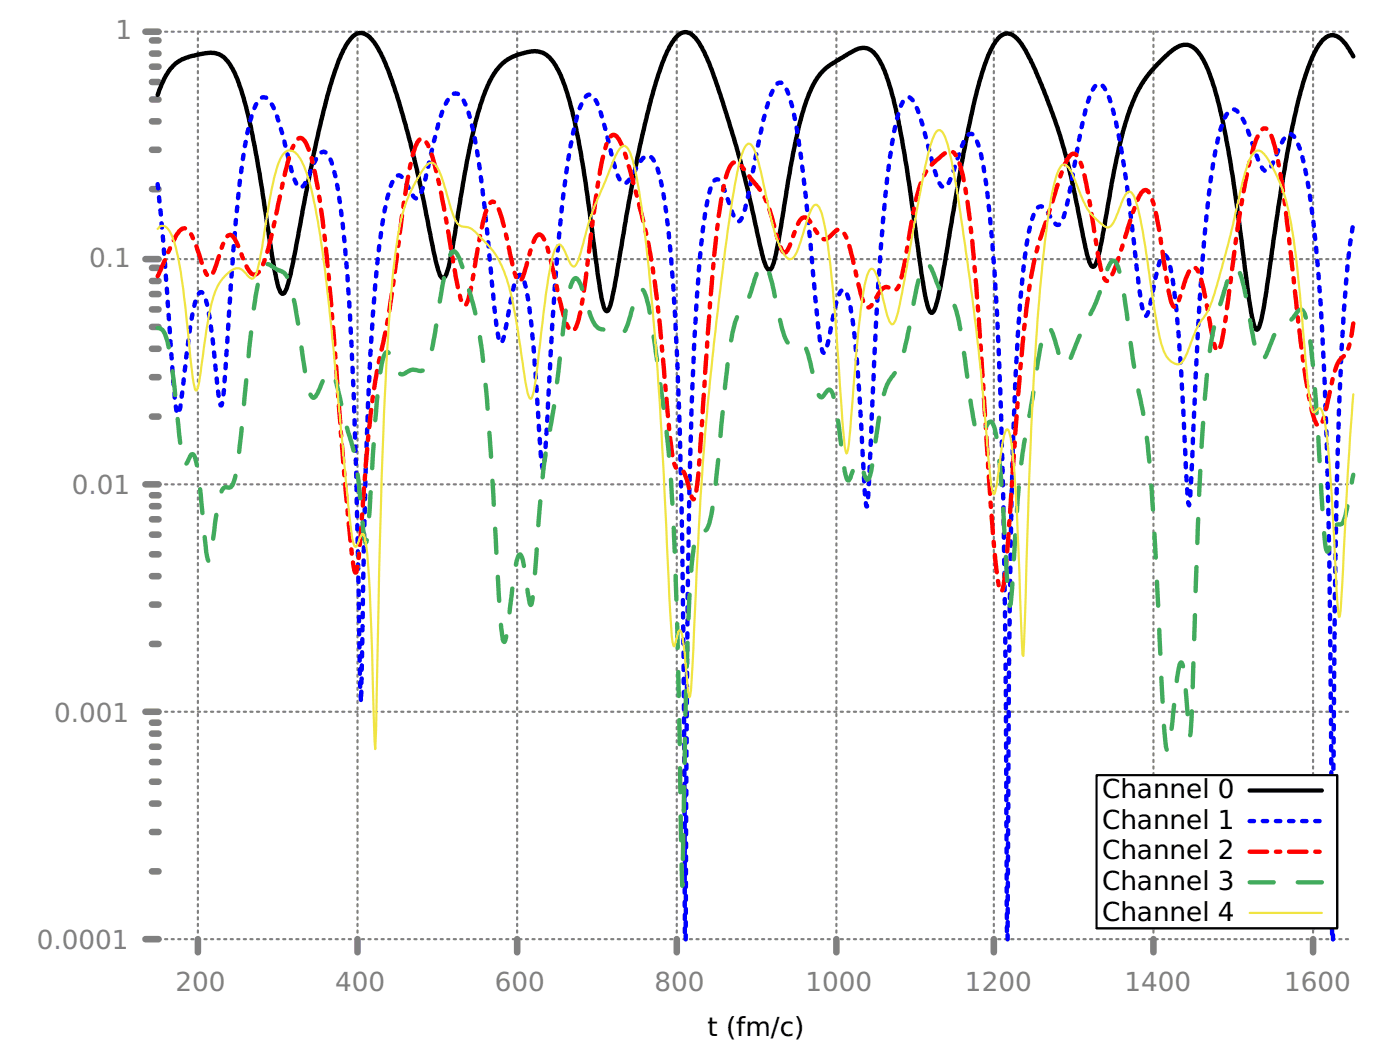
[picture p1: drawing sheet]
<svg xmlns="http://www.w3.org/2000/svg" width="226mm" height="169mm" viewBox="0 0 226 169" stroke-linecap="round" stroke-linejoin="round" font-family="sans-serif">
<defs><g id="words">
<g font-size="4.2" fill="#808080">
<text x="18.6" y="6.3">1</text>
<text x="14.4" y="43">0.1</text>
<text x="11.6" y="79.7">0.01</text>
<text x="8.7" y="116.4">0.001</text>
<text x="5.9" y="153">0.0001</text>
<text x="28.3" y="159.7">200</text>
<text x="54.1" y="159.7">400</text>
<text x="79.8" y="159.7">600</text>
<text x="105.5" y="159.7">800</text>
<text x="129.9" y="159.7">1000</text>
<text x="155.6" y="159.7">1200</text>
<text x="181.4" y="159.7">1400</text>
<text x="207.1" y="159.7">1600</text>
</g>
<g font-size="4.2">
<text x="177.7" y="128.7">Channel 0</text>
<text x="177.7" y="133.7">Channel 1</text>
<text x="177.7" y="138.6">Channel 2</text>
<text x="177.7" y="143.5">Channel 3</text>
<text x="177.7" y="148.5">Channel 4</text>
<text x="114.1" y="167.2">t (fm/c)</text>
</g>
</g></defs>
<g fill="none" stroke="#808080" stroke-width=".35" stroke-dasharray=".4 .7">
<path d="M25.6 5.1h192.5M25.6 41.8h192.5M25.6 78.1h192.5M25.6 114.8h192.5M186 125v-119.9M211.8 125v-119.9M25.6 151.5h192.5M31.9 151.5v-146.4M57.7 151.5v-146.4M83.4 151.5v-146.4M109.1 151.5v-146.4M134.9 151.5v-146.4"/>
<path d="M160.3 151.5v-146.4M186 151.5v-1.8M211.8 151.5v-1.8"/>
</g>
<g fill="none" stroke="#808080" stroke-width="1.1">
<path d="M23.5 5.1h2.1M24.5 19.6h1.1M24.5 16h1.1M24.5 13.2h1.1M24.5 10.8h1.1M24.5 8.6h1.1M24.5 6.5h1.1M24.5 30.5h1.1M24.5 24.2h1.1M23.5 41.8h2.1M24.5 56.2h1.1M24.5 52.7h1.1"/>
<path d="M24.5 49.9h1.1M24.5 47.4h1.1M24.5 45.3h1.1M24.5 43.2h1.1M23.5 78.1h2.1M24.5 79.9h1.1M24.5 67.2h1.1M24.5 60.8h1.1M24.5 97.5h1.1M24.5 92.9h1.1M24.5 89.4h1.1M24.5 86.2h1.1"/>
<path d="M24.5 83.8h1.1M24.5 81.6h1.1M23.5 114.8h2.1M24.5 118.3h1.1M24.5 116.5h1.1M24.5 103.9h1.1M24.5 134.2h1.1M24.5 129.6h1.1M24.5 126.1h1.1M24.5 122.9h1.1M24.5 120.4h1.1M23.5 151.5h2.1"/>
<path d="M24.5 140.5h1.1M31.9 151.5v2.1M57.7 151.5v2.1M83.4 151.5v2.1M109.1 151.5v2.1M134.9 151.5v2.1M160.3 151.5v2.1M186 151.5v2.1M211.8 151.5v2.1"/>
</g>
<path d="M176.8 125h38.8v24.7h-38.8z" fill="none" stroke="#000" stroke-width=".35"/>
<path d="M218.2 9.1a8.8 8.8 0 0 0-2.4-3.1 1.89 1.89 0 0 0-2.6 .6 18.5 18.5 0 0 0-2.9 6.4l-.9 3.3-1.4 6.5-1.5 8.1-1.4 9.6a100.1 100.1 0 0 1-2 12.2l-.3 .4h-.2a19.9 19.9 0 0 1-1.3-6l-1.8-13.9-1.6-9.8a54.7 54.7 0 0 0-3.6-13.2 5.8 5.8 0 0 0-2.4-2.9 3.3 3.3 0 0 0-3.2 1.1l-2.1 2-1.5 1.8a21 21 0 0 0-3.5 7.3 141.8 141.8 0 0 0-3.6 17.5l-.5 2.7a6.9 6.9 0 0 1-1.1 3.3 1.1 1.1 0 0 1-.8-1.1l-.9-3.8-1.9-9.5-1.2-4.6-1-3.3-1.8-5-2.5-5.8a10.9 10.9 0 0 0-3-4.2 1.79 1.79 0 0 0-2.4 .5 18.7 18.7 0 0 0-2.8 6.5l-.9 3.5-1.4 6.6-2.9 16.1a85.7 85.7 0 0 1-2.1 10.9l-.3 .5-.2 .2a2.17 2.17 0 0 1-.8-1.6l-.9-5-2.7-19a65.8 65.8 0 0 0-3.5-14 5.4 5.4 0 0 0-2.4-3.1 3.6 3.6 0 0 0-3.1 .8l-2.9 1.8a9.1 9.1 0 0 0-3.7 5.1 84.5 84.5 0 0 0-3.6 16.1 110.2 110.2 0 0 1-2 11.1l-.4 .7-.3 .2-.1-.1a10.1 10.1 0 0 1-1.3-3.8l-2-9.2-1.2-4.5-2.8-9.5-2-5.6a13.7 13.7 0 0 0-2.9-5.2 1.8 1.8 0 0 0-2.8 .5 22.8 22.8 0 0 0-3.2 7.6l-1.4 4.8-1.5 6.8-1.4 7.3-2.2 12.9a16.7 16.7 0 0 1-1.1 4.5l-.3 .1-.3-.3a39 39 0 0 1-1.4-7.7l-1-8a117.9 117.9 0 0 0-3.7-19.5 12.5 12.5 0 0 0-3.1-5.7 3.9 3.9 0 0 0-4-.4l-1.5 .5a7.7 7.7 0 0 0-4 4.4 56.9 56.9 0 0 0-3.6 13.3l-1 6a128.4 128.4 0 0 1-2.1 11.1l-.5 1h-.3a9.2 9.2 0 0 1-1.3-3.9l-1.6-8.4-1.8-8-2.2-8-1.6-4.6a16.2 16.2 0 0 0-3.3-6.1 1.88 1.88 0 0 0-3.1 .5 24.9 24.9 0 0 0-3.2 7.7l-2.2 8.9-2.7 13.7a78.3 78.3 0 0 1-2.2 10.1l-.4 .5-.1 .1-.3-.1a17.7 17.7 0 0 1-1.4-5.7l-1.6-11-1.2-6.8a56.6 56.6 0 0 0-3.3-12.2 4.8 4.8 0 0 0-2.9-3 9.1 9.1 0 0 0-3.9 .4l-.8 .3a5.8 5.8 0 0 0-3.9 3.7l-.9 2.3" fill="none" stroke="#000" stroke-width=".71"/>
<path d="M25.4 29.7a1104 1104 0 0 1 2.7 33.9l.3 2.2 .2 1h.2l.1-.4 .3-1.3a176 176 0 0 1 2.1-15.8l.5-1.6 .4-.6 .4 .1a6.3 6.3 0 0 1 1 3.2l.7 4.5 .9 8.4 .2 1.7 .2 .4h.1a102.4 102.4 0 0 0 1-11.7 312 312 0 0 1 2.7-29.8 23.8 23.8 0 0 1 2.1-7.4 1.04 1.04 0 0 1 1.5-.7l.3 .3a12.8 12.8 0 0 1 2 4.8l1.8 7a4.4 4.4 0 0 0 1.2 2.3 1.07 1.07 0 0 0 1-.9l.3-.5a13.9 13.9 0 0 1 2.1-4.1 .74 .74 0 0 1 1.2 .3 16.8 16.8 0 0 1 1.7 6.2 268.8 268.8 0 0 1 2.3 29.6 1630.6 1630.6 0 0 1 1.2 49.8l.1 2.7 .1-4.6a1143.4 1143.4 0 0 1 1.6-53.9 164.7 164.7 0 0 1 2.4-22.3l.3-1a5.9 5.9 0 0 1 1.4-3.1 .85 .85 0 0 1 1.1 .6l1.1 1.9a1.45 1.45 0 0 0 1 1.1 2.65 2.65 0 0 0 1-1.8l1.1-4.2a52.7 52.7 0 0 1 2.5-9.2l.6-.9a1.13 1.13 0 0 1 1.6-.6 7.7 7.7 0 0 1 1.8 3.7 128.6 128.6 0 0 1 2.8 19.3l1.4 14.1 .4 2.3 .3 .6h.1l.6-1.3 1.1-6.2a8.7 8.7 0 0 1 1.1-3.4l.3-.1 .3 .2a17.1 17.1 0 0 1 1.2 5.8l.7 6.5 1.1 17 .3 1.8h.1l.2-.8 .2-3.2a729.8 729.8 0 0 1 2.3-35.5 100.7 100.7 0 0 1 3.1-18.5l.3-.6a2.33 2.33 0 0 1 1.3-1.7 1.22 1.22 0 0 1 1.1 1 54.5 54.5 0 0 1 2.6 8.9l.5 1.9a4.2 4.2 0 0 0 1.3 2.5 1.34 1.34 0 0 0 1.3-1.1 14 14 0 0 1 2.2-3.2 .89 .89 0 0 1 1.4 .5l.5 1a53.9 53.9 0 0 1 2 12l.8 9.8a941.7 941.7 0 0 1 1.4 48l.3 54.9M110.6 151.5l.2-42.9a1131.9 1131.9 0 0 1 1.4-57.6l.8-10.3 .3-3.6 .7-4.3a8.2 8.2 0 0 1 1.3-3.7 .65 .65 0 0 1 1 .4l.5 1.1 1.1 3a4.3 4.3 0 0 0 1.1 2.1h.3a8.9 8.9 0 0 0 1.3-3.7l1.5-7.8a48.9 48.9 0 0 1 2.6-9.7 1.4 1.4 0 0 1 1.3-1.2 3.1 3.1 0 0 1 1.2 2.1 75.6 75.6 0 0 1 2.5 13.9l.6 6.1 1.2 12.5a65.3 65.3 0 0 0 1.1 8.8l.3 .2a4.6 4.6 0 0 0 .8-2.3l1-5.1a5.4 5.4 0 0 1 1.1-2.8h.3a4.9 4.9 0 0 1 1 2.7l.8 5.6 .4 4.4 1.1 19.6 .3 2.7h.1l.2-1.1 .2-4.5a803.8 803.8 0 0 1 2.3-41.9 97.1 97.1 0 0 1 2.5-16.2 3.1 3.1 0 0 1 1.4-2.3 1.34 1.34 0 0 1 1.1 1.1 67.3 67.3 0 0 1 3 9.9l.5 1.7a2.96 2.96 0 0 0 1.2 1.8 1.43 1.43 0 0 0 1-1.1l.5-1.4a28.7 28.7 0 0 1 2.2-5.7 .67 .67 0 0 1 .6-.4 .67 .67 0 0 1 .7 .4 18.6 18.6 0 0 1 1.7 6.5 285.1 285.1 0 0 1 2.3 30.7 1546.8 1546.8 0 0 1 1 53l.2 39.3M162.5 151.5l.2-42.3a1266 1266 0 0 1 1.2-50.2l.6-10.1 .4-4.2 .6-5.1 .7-3.3a4.5 4.5 0 0 1 1.4-3 1.19 1.19 0 0 1 1.3 .9l.8 1.2a1.12 1.12 0 0 0 1.1 .8 5.6 5.6 0 0 0 1.2-2.8l1.3-6.6a76.5 76.5 0 0 1 2.5-11.5l.3-.6a1.73 1.73 0 0 1 1.1-1.2 2.01 2.01 0 0 1 1.3 1.5 52.2 52.2 0 0 1 2.7 11.5l1 7.5a257.9 257.9 0 0 0 2.1 16 .89 .89 0 0 0 .5 1 9.4 9.4 0 0 0 1-3.7l.8-3.7a4.7 4.7 0 0 1 1-2.4 .78 .78 0 0 1 .8 .8 53.4 53.4 0 0 1 1.6 10.8l.5 7.2 .9 17.8 .2 3.4 .2 .3a399.6 399.6 0 0 0 1-20.1 347.6 347.6 0 0 1 2.7-34 29.6 29.6 0 0 1 2.3-8.9 1.15 1.15 0 0 1 1.4-.8 5.2 5.2 0 0 1 1.8 2.8l.5 1.4a31.3 31.3 0 0 0 2.1 5.3 .68 .68 0 0 0 .7 .4 .68 .68 0 0 0 .6-.6l.5-1a17.4 17.4 0 0 1 2.1-4.1 .74 .74 0 0 1 1.2 .2l.3 .4a34.4 34.4 0 0 1 2.3 9.5 286.1 286.1 0 0 1 2.3 29.7 1703.3 1703.3 0 0 1 1.1 54.7l.1 35.1M215 151.5l.2-44.9a1051.3 1051.3 0 0 1 1.4-54.1l.7-9.9 .9-6.5" fill="none" stroke="#00f" stroke-width=".71" stroke-dasharray=".7 1.4"/>
<path d="M25.4 44.5l1.6-3.5a16 16 0 0 1 2-3.8 .9 .9 0 0 1 1.6 .2 27.3 27.3 0 0 1 2.3 5.9l.5 1 .2 .3h.3a6.4 6.4 0 0 0 1.3-2.9l.5-1.6a3.3 3.3 0 0 1 1.3-2.2 1.11 1.11 0 0 1 1 1l.3 .5a23.2 23.2 0 0 0 2 4.5 .8 .8 0 0 0 1.5-.1 17.6 17.6 0 0 0 2-5.9l1.3-6a50.2 50.2 0 0 1 2.3-8.6 1.49 1.49 0 0 1 1.2-1 3.3 3.3 0 0 1 1.3 2 80.7 80.7 0 0 1 2.5 14.6l1.1 10.7 1.9 25.1 .9 10.1a39.3 39.3 0 0 0 1 7.6l.1-.1 .2-.4a216.9 216.9 0 0 0 1.3-15 134 134 0 0 1 2.4-19.4 150.7 150.7 0 0 0 3-18.1 97.3 97.3 0 0 1 2.5-15.2 2.27 2.27 0 0 1 1.2-1.8 1.3 1.3 0 0 1 1 1 53.9 53.9 0 0 1 2.7 10.7l2.1 11.8a7.6 7.6 0 0 0 1 3.3h.2a7.5 7.5 0 0 0 1.1-3.4 100.3 100.3 0 0 1 2.3-11.7 2 2 0 0 1 1-1.6 1.41 1.41 0 0 1 1 1.2 88.4 88.4 0 0 1 2.5 9.9l.5 1.4 .2 .3h.3a11.2 11.2 0 0 0 1.3-3.6l.5-1.8a3.4 3.4 0 0 1 1.2-2.1h.2a4.5 4.5 0 0 1 1.3 2.6l1 4.3a52.5 52.5 0 0 0 2.2 8.1l.5 .6h.3l.3-.3a20 20 0 0 0 1.5-6.4l.8-6a161.8 161.8 0 0 1 2.4-16.1 4.7 4.7 0 0 1 1.4-2.8 1.22 1.22 0 0 1 1.2 1 68.6 68.6 0 0 1 3.2 10.7 122 122 0 0 1 3.6 23l1 11.7a27 27 0 0 0 1.2 7.2l.2 .2a1.21 1.21 0 0 1 1.3 1.1l1 3.4 .3 .4a1.82 1.82 0 0 0 .5-1.5l.5-5.4 .5-7.6a471.5 471.5 0 0 1 2.8-32.1l.5-3.1a9 9 0 0 1 1.5-4.5 .93 .93 0 0 1 1.4 .4l1.8 2.4a12.4 12.4 0 0 1 3.3 6.2l.7 2.8a5.6 5.6 0 0 0 1.2 2.6 .99 .99 0 0 0 .7-.8l1.3-3.4a2.01 2.01 0 0 1 1.2-1.4 2.39 2.39 0 0 1 1.5 1.5l.8 1.2a1.11 1.11 0 0 0 1 .8 1.11 1.11 0 0 0 1-.7l.3-.2a1.11 1.11 0 0 1 1.4-.5 6.8 6.8 0 0 1 1.5 3.6l1.4 5.5a6.4 6.4 0 0 0 1.2 3.2 1.03 1.03 0 0 0 1.1-.7l.7-1.3a1.73 1.73 0 0 1 1.4-1.2l.6 .2a.8 .8 0 0 0 .8 .3 .8 .8 0 0 0 .6-.8l.5-1.7 .5-2.6a88.8 88.8 0 0 1 2.6-12.4 10.1 10.1 0 0 1 3.6-4.4 1.24 1.24 0 0 1 1.2-.5 1.24 1.24 0 0 1 1 1 26.2 26.2 0 0 1 1.6 7.2 490.8 490.8 0 0 1 2.9 34.4 425.3 425.3 0 0 0 2 26.5 3.6 3.6 0 0 0 .5 1.9 2.1 2.1 0 0 0 .5-1.6l.7-6.9 .6-9.5a395.5 395.5 0 0 1 2.9-31.3 63.5 63.5 0 0 1 3.2-12.2l.7-2.4a26.1 26.1 0 0 1 2.5-6.3 .76 .76 0 0 1 .8-.4 .76 .76 0 0 1 .6 .6l.3 .6a64.7 64.7 0 0 1 2.3 11.3l.5 3.2a12.3 12.3 0 0 0 1.3 4.7 .48 .48 0 0 0 .7-.3 52.4 52.4 0 0 0 2.9-8 22.5 22.5 0 0 1 2.3-5.9 .64 .64 0 0 1 .6-.4 .64 .64 0 0 1 .5 .5l.3 .5a51.6 51.6 0 0 1 2 10.2l.6 3.4a14.7 14.7 0 0 0 1 4.2l.2 .1a4.9 4.9 0 0 0 1.2-2.6l.5-1.6a3.6 3.6 0 0 1 1.3-2.2 1.29 1.29 0 0 1 1 1.2 68.9 68.9 0 0 1 2.1 9.8l.5 2 .3 .5 .2-.1a23.9 23.9 0 0 0 1.3-6.2l1.5-11.8a91.2 91.2 0 0 1 3.3-15.9l.2-.6a1.49 1.49 0 0 1 1.3-1.3 3.2 3.2 0 0 1 1.3 2.3 105.4 105.4 0 0 1 2.6 16.2l.7 6.9a188.9 188.9 0 0 0 2.8 20.1 5 5 0 0 0 1.1 2.5h.3a9.6 9.6 0 0 0 1.2-4l1.1-4.5a4.4 4.4 0 0 1 1.8-3 12 12 0 0 0 1.2-5" fill="none" stroke="#f00" stroke-width=".71" stroke-dasharray="2.8 1.4 .7 1.4"/>
<path d="M25.4 52.9a1.38 1.38 0 0 1 1.3 1.2 59.1 59.1 0 0 1 1.8 12.1l.8 6.8 .3 1.3 .2 .6a.55 .55 0 0 0 .5-.6l.4-.8 .4-.3a3.6 3.6 0 0 1 .7 2.4l.3 1.8 1 10.5a7 7 0 0 0 .5 2.6l.3-.5 .8-5.5a22.7 22.7 0 0 1 1.1-5.5 .86 .86 0 0 1 1.2-.4l.2-.1 .3-.3a28.5 28.5 0 0 0 1.3-7.4l.5-5.2a234.8 234.8 0 0 1 2.3-19.9 6.4 6.4 0 0 1 1.2-3 1.57 1.57 0 0 1 1.5 .6l.3 .1a2.85 2.85 0 0 1 2.2 2.4 112.9 112.9 0 0 1 2.3 13.4 14.7 14.7 0 0 0 1.2 4.7 .39 .39 0 0 0 .4 .2 .39 .39 0 0 0 .3-.3l1-2.3a2.32 2.32 0 0 1 1.2-1.6l.3 .2a9.4 9.4 0 0 1 1.2 3.7 79.6 79.6 0 0 0 2.4 8.9l.7 5 .9 8.8 .3 1.1 .1-.3a220.4 220.4 0 0 0 1.2-15.7l.5-6.7a38.7 38.7 0 0 1 1.1-7.5 .57 .57 0 0 1 .7-.6l.5 .8 .5 1.1a2.49 2.49 0 0 0 1.1 1.7l.6-.2a2.32 2.32 0 0 1 2.5-.4 1.7 1.7 0 0 0 1.3-1.5 87.5 87.5 0 0 0 2.1-11.3l.8-3.9a3.9 3.9 0 0 1 1.1-2.6l.3 .1a8.1 8.1 0 0 1 1.5 3.7l.5 1.8a63.2 63.2 0 0 1 2.9 15.4 1137.3 1137.3 0 0 1 2.3 36.5l.5 5.1 .1 .4h.2a37.7 37.7 0 0 0 1-6.5l.2-2.1a24 24 0 0 1 1-5.4l.3-.1 .4 .9 .9 5.8 .2 1.3 .2 .2 .1-.2 .3-1.5 .5-6.4a135.4 135.4 0 0 1 2.2-20.1 375.2 375.2 0 0 0 2.5-19.3 15.3 15.3 0 0 1 1.3-5.1 .43 .43 0 0 1 .5-.1 .43 .43 0 0 1 .3 .3l.8 1.9 1.3 4.1a2.55 2.55 0 0 0 1.6 1.9 3.7 3.7 0 0 1 2.9 .8 .93 .93 0 0 0 1-.7l1.3-4.1a5 5 0 0 1 1.1-2.5l.3 .1a6 6 0 0 1 1 2.8l1.5 10a244.9 244.9 0 0 1 2.9 33.9l.5 20 .5 29.5a1601.8 1601.8 0 0 1 1.2-46.1 53.8 53.8 0 0 1 1.1-10.6 .78 .78 0 0 1 1.2-.5l.5-.4a19.6 19.6 0 0 0 1.3-6.2l.5-4.8a233.8 233.8 0 0 1 2.3-20.5 8.7 8.7 0 0 1 1.4-3.7l.5-.6 .6-.9 1.2-3.9a3.9 3.9 0 0 1 1.2-2.1h.2a6.8 6.8 0 0 1 1.4 3.2l.2 1.1a43.1 43.1 0 0 0 2 8.1 .89 .89 0 0 0 1.6 .2 .85 .85 0 0 1 .9-.1 .85 .85 0 0 1 .5 .7l.5 1.4 .8 3.1a11.5 11.5 0 0 0 1.1 3.7l.3 .1 .3-.2a2.12 2.12 0 0 1 1-1.1l.2 .3a11.8 11.8 0 0 1 1.1 4.2l.5 3.9a35 35 0 0 0 1 6.2l.3 .1 .2-.4 .8-2.2a.51 .51 0 0 1 .5-.5 6.1 6.1 0 0 1 1.2 2.6l.2 .4 .3-.2a38.9 38.9 0 0 0 1.3-7.2l.5-3.4a14.4 14.4 0 0 1 1.7-5.4 11 11 0 0 0 2.4-5.4l.5-2.4a77.2 77.2 0 0 1 2.2-10.1l.3-.5a.53 .53 0 0 1 .5-.3 .53 .53 0 0 1 .5 .5l1.3 3a2.6 2.6 0 0 0 1.8 2 4.2 4.2 0 0 1 1.3 2.6 205.8 205.8 0 0 1 2.3 15.1 13.1 13.1 0 0 0 1 4.3l.2 .2 .3-.1 .5-.7a2.46 2.46 0 0 1 1-1.4 1.94 1.94 0 0 1 .8 1.6 142.2 142.2 0 0 1 1.6 17.7l.4 6.9 .2 3 .1 .5a23 23 0 0 0 .5-5l.6-8.6a117.7 117.7 0 0 1 2.4-18.8l1.3-8.2a9.3 9.3 0 0 1 1.3-4.3h.2a4.9 4.9 0 0 1 1.2 2.7l.3 .9a4.3 4.3 0 0 0 1.1 2.5 1.81 1.81 0 0 0 1.1-1.3l1.1-2.9 1.4-3.1a26.6 26.6 0 0 0 3-7.3l.2-.7a2.01 2.01 0 0 1 1.1-1.6l.2 .2a10.3 10.3 0 0 1 1.3 4.3l.5 3.3a163.6 163.6 0 0 0 3 18.1 278.5 278.5 0 0 1 2 26.7l1 21.5 .4 4.3 .3 .7 .4-1.6 1.1-10.1 .4-2.2 .3-.4a3.1 3.1 0 0 1 .5 2l.6 8 .3 2 .4-6 .8-24.5a335.7 335.7 0 0 1 2.1-32.6 71.3 71.3 0 0 1 3.4-11.9l.4-.6h.3a3.2 3.2 0 0 1 1.1 2.1l.6 3 1.2 6.5a8.8 8.8 0 0 0 1 3.2 .5 .5 0 0 0 .8-.3l1.5-3.7a2.73 2.73 0 0 1 2.2-2l.5-.4 .5-.6a1.73 1.73 0 0 1 1.2-1.1l.2 .2a10.3 10.3 0 0 1 1.1 4l.2 1.9a692.3 692.3 0 0 1 2.1 29.4 10.5 10.5 0 0 0 .5 3.6 5 5 0 0 0 .8-2.5l.5-1.5 .2-.4h.6l.4-.2 .3-.8 1.4-7" fill="none" stroke="#41ab5d" stroke-width=".71" stroke-dasharray="3.9 3.9"/>
<path d="M25.4 36.9a.99 .99 0 0 1 1-.5 .99 .99 0 0 1 .8 .7 13.3 13.3 0 0 1 1.7 5.3 234.8 234.8 0 0 1 2.1 17.4l.5 3 .1 .2 .1-.1a49.5 49.5 0 0 0 1.3-7.7l.8-4.8a11.4 11.4 0 0 1 2.2-5.5 4.1 4.1 0 0 1 2.3-1.6 2.2 2.2 0 0 1 1.7 1.2 .64 .64 0 0 0 .5 .4 .64 .64 0 0 0 .6-.3 28.9 28.9 0 0 0 1.5-7.1 79.5 79.5 0 0 1 2.2-10.9 3.2 3.2 0 0 1 1.7-2.3h.3a2.98 2.98 0 0 1 2 2 39.6 39.6 0 0 1 2.6 10.2 521.5 521.5 0 0 1 3.6 32.6l1 11a43.8 43.8 0 0 0 1.2 8l.1 .1h.1l.9-2 .2-.1a1.32 1.32 0 0 1 .5 1.3l.2 2.1a476.1 476.1 0 0 1 1.1 25.7l.2 5.6 .5-22.8a858.4 858.4 0 0 1 1.9-49.2 83.9 83.9 0 0 1 2.2-15.1 22.4 22.4 0 0 1 3.8-7.1 .89 .89 0 0 1 1.5 .2 31.2 31.2 0 0 1 2.3 6.8l.3 .8a2.98 2.98 0 0 0 1.4 2.1 3.3 3.3 0 0 1 2.8 1.5l1.3 1.3a13.9 13.9 0 0 1 3.5 6.6 128.5 128.5 0 0 1 2.7 15.3l.5 2.5 .2 .6h.2l.1-.1a39.6 39.6 0 0 0 1.3-8 123 123 0 0 1 2.2-15 2.19 2.19 0 0 1 1-1.8 2.05 2.05 0 0 1 1 1.5l.3 .6a2.01 2.01 0 0 0 1 1.5 2.87 2.87 0 0 0 1.1-2l.2-.9a60.6 60.6 0 0 1 4.1-11.7 18.4 18.4 0 0 1 2.2-4.6 .66 .66 0 0 1 .7-.3 .66 .66 0 0 1 .5 .5l.2 .4a42.1 42.1 0 0 1 2.1 10 572.4 572.4 0 0 1 3.7 47.7l.8 16.7a25.4 25.4 0 0 0 .5 5.3l.1 .1 .2-.2 .2-1a2.24 2.24 0 0 1 .5-1.4 2.07 2.07 0 0 1 .5 1.6l1.1 9.3 .1-.2 .1-1 .3-4a817.7 817.7 0 0 1 2.4-41.9l1-10 1.6-13.1a137.5 137.5 0 0 1 2.8-17 3.6 3.6 0 0 1 1.2-2.1 1.3 1.3 0 0 1 1 1.1 90.7 90.7 0 0 1 2.6 10.6 17.2 17.2 0 0 0 2.4 6.5 .81 .81 0 0 0 .9 .4 .81 .81 0 0 0 .7-.7l.7-1.9a31.2 31.2 0 0 1 2.1-5.8 .55 .55 0 0 1 .5-.4 .55 .55 0 0 1 .5 .5 30.3 30.3 0 0 1 1.7 8.3 643.3 643.3 0 0 1 2.2 27.6 13.3 13.3 0 0 0 .5 3.7 5.1 5.1 0 0 0 .5-2.6 398.1 398.1 0 0 1 2-22.3 16.4 16.4 0 0 1 1.2-4.6 .42 .42 0 0 1 .4-.3 .42 .42 0 0 1 .4 .3 25.3 25.3 0 0 1 1.8 6.2 5.5 5.5 0 0 0 1 2.5 1.23 1.23 0 0 0 .8-1.1l.9-4.1 2.7-15a63.9 63.9 0 0 1 2.3-9.9l.5-1a.65 .65 0 0 1 .7-.2 .65 .65 0 0 1 .5 .6l.2 .6a82.5 82.5 0 0 1 2.7 13.8l2.1 15.1a628.6 628.6 0 0 1 2.5 26.3 5.8 5.8 0 0 0 .6 2.3l.1-.1 .3-1 .4-2.6a31.7 31.7 0 0 1 1.1-6.6l.3-.2a2.2 2.2 0 0 1 .5 1.4 165.3 165.3 0 0 1 1.3 18.3l.5 14.5 .1 2.2 .1 .2 .3-5.7a962.7 962.7 0 0 1 2-48.6 165.3 165.3 0 0 1 2.7-22l.3-.9a3.4 3.4 0 0 1 1.2-2 .89 .89 0 0 1 1 .7l1 2.1a15.9 15.9 0 0 0 2.9 5.5l.2 .3a5.6 5.6 0 0 0 2 1.5 2.11 2.11 0 0 0 1.4-1.6l1-2.6a2.82 2.82 0 0 1 1-1.6 1.09 1.09 0 0 1 1 1.1 71.8 71.8 0 0 1 2.3 12.2 78.1 78.1 0 0 0 2.3 12.3 2.95 2.95 0 0 0 2.4 2.2 1.74 1.74 0 0 0 1.2-1.3l.3-.6a18.7 18.7 0 0 1 3.2-6.5 69.8 69.8 0 0 0 3.2-10.5l1.6-6.5a40.2 40.2 0 0 1 2.3-8.1 1.27 1.27 0 0 1 1.4-.9 7.5 7.5 0 0 1 2.3 3.2 30.6 30.6 0 0 1 3 10.2 378.7 378.7 0 0 1 2.3 23l.5 4.3a1.81 1.81 0 0 0 .6 1.5l.6-.5a.34 .34 0 0 1 .3-.2 .34 .34 0 0 1 .3 .3 18.1 18.1 0 0 1 1 5.7l.7 8.4 .7 14.7 .4 4.6 .2-.1 .1-1 1.1-21.7 .9-13.1" fill="none" stroke="#f0e442" stroke-width=".35"/>
<path d="M176.7 124.8h39.1v24.7h-39.1z" fill="#fff"/>
<path d="M176.8 125h38.8v24.7h-38.8z" fill="none" stroke="#000" stroke-width=".35"/>
<path d="M201.5 127.5h11.7" fill="none" stroke="#000" stroke-width=".71"/>
<path d="M201.5 132.4h11.7" fill="none" stroke="#00f" stroke-width=".71" stroke-dasharray=".7 1.4"/>
<path d="M201.5 137.4h11.7" fill="none" stroke="#f00" stroke-width=".71" stroke-dasharray="2.8 1.4 .7 1.4"/>
<path d="M201.5 142.3h11.7" fill="none" stroke="#41ab5d" stroke-width=".71" stroke-dasharray="3.9 3.9"/>
<path d="M201.5 147.2h11.7" fill="none" stroke="#f0e442" stroke-width=".35"/>
<use href="#words"/>
</svg>
